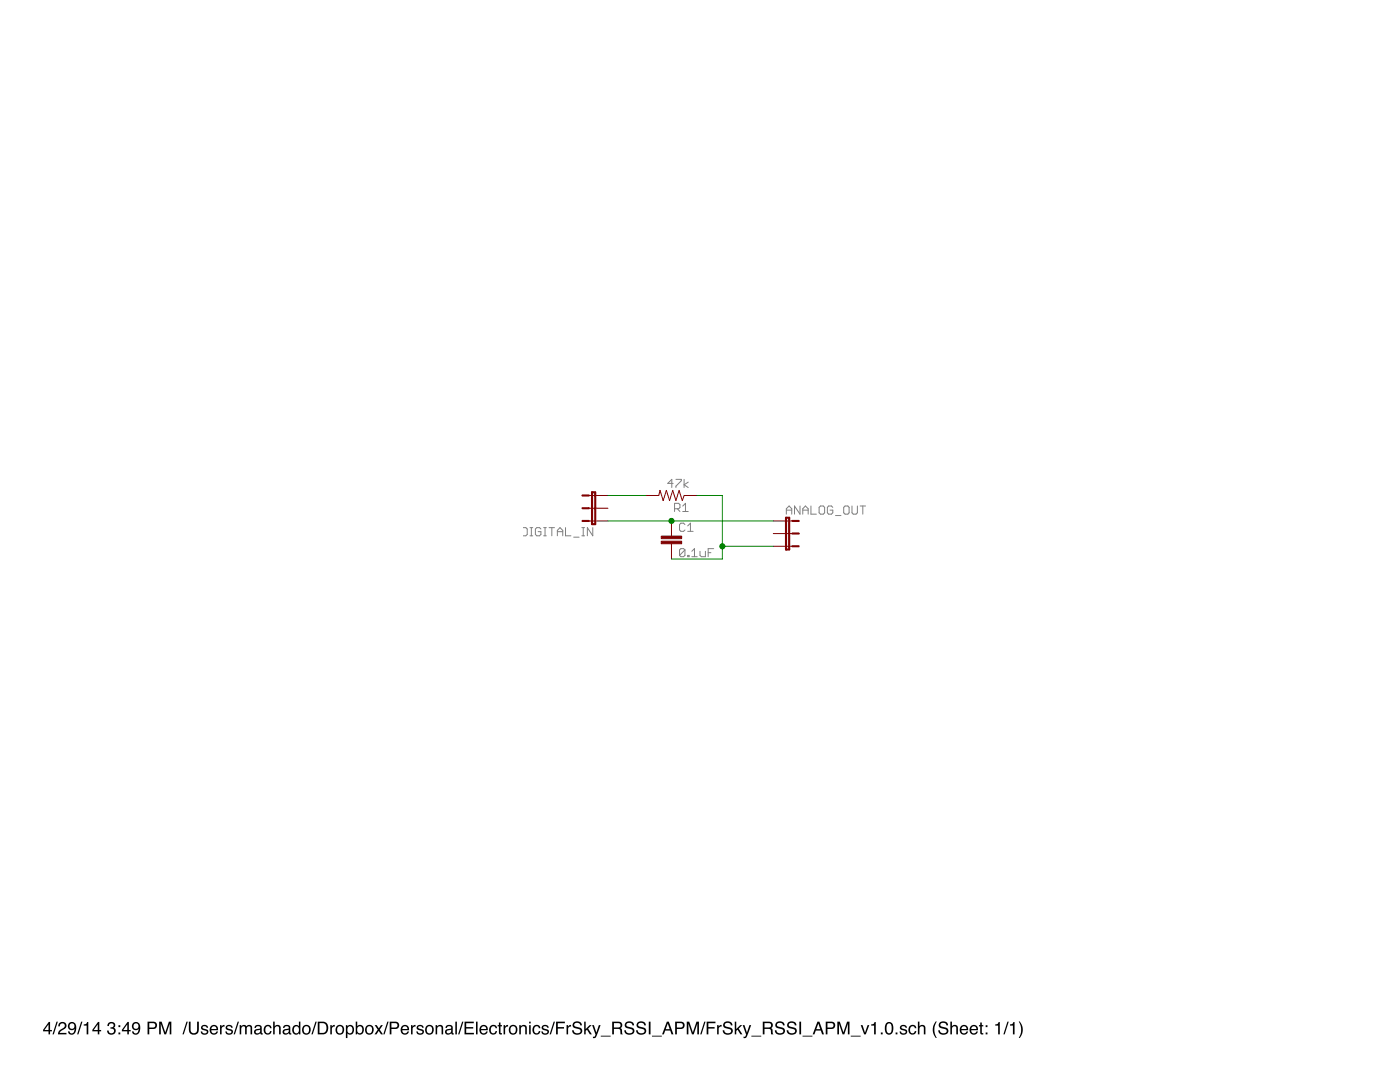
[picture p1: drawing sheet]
<svg xmlns="http://www.w3.org/2000/svg" width="279mm" height="216mm" viewBox="0 0 279 216" stroke-linecap="round" stroke-linejoin="round" font-family="sans-serif">
<path d="M9.7 204.4l-.8 1.1h.8zM9.7 203.9h.3v1.6h.4v.3h-.4v.6h-.3v-.6h-1.1v-.3zM11.3 203.9h.2l-.8 2.5h-.2zM11.9 204.1a.81 .81 0 0 1 1.3 .2 .81 .81 0 0 1-.6 1.2l-.5 .3-.2 .3h1.4v.3h-1.7a1.39 1.39 0 0 1 1.1-1.3 .5 .5 0 0 0 .2-.6 .5 .5 0 0 0-.7-.3 .5 .5 0 0 0-.3 .6h-.3zM13.8 204.2a.89 .89 0 0 1 1-.1 .89 .89 0 0 1 .4 1 1.04 1.04 0 0 1-1.3 1.3l-.3-.6h.3a.49 .49 0 0 0 .6 .4 .49 .49 0 0 0 .4-.6v-.3a.8 .8 0 0 1-1.2 0 .8 .8 0 0 1 .1-1.1zM13.9 204.7a.52 .52 0 0 0 1 0 .52 .52 0 0 0-1 0zM16.2 203.9h.3l-.8 2.5h-.3zM16.7 204.4l.5-.1 .2-.4h.2v2.5h-.3v-1.8h-.6zM19.5 204.4l-.8 1.1h.8zM19.6 203.9h.2v1.6h.4v.3h-.4v.6h-.3v-.6h-1.1v-.3zM21.7 204.1a.72 .72 0 0 1 1-.1 .72 .72 0 0 1 .1 1l-.1 .1a.8 .8 0 0 1 .2 1.1 .8 .8 0 0 1-1.2 .2l-.2-.3-.1-.5h.3a.51 .51 0 0 0 .4 .7 .51 .51 0 0 0 .6-.5 .51 .51 0 0 0-.6-.5v-.3a.45 .45 0 0 0 .6-.3 .45 .45 0 0 0-.3-.6 .45 .45 0 0 0-.6 .3l-.1 .3h-.3zM23.6 204.6h.4v.3h-.4zM23.6 206h.4v.4h-.4zM25.4 204.4l-.8 1.1h.8zM25.5 203.9h.2v1.6h.4v.3h-.4v.6h-.3v-.6h-1.1v-.3zM26.5 204.2a.89 .89 0 0 1 1.1-.1 .89 .89 0 0 1 .4 1 1.04 1.04 0 0 1-1.3 1.3l-.3-.6h.3a.49 .49 0 0 0 .5 .4 .49 .49 0 0 0 .4-.6l.1-.3a.8 .8 0 0 1-1.2 0 .8 .8 0 0 1 0-1.1zM26.6 204.7a.55 .55 0 0 0 1.1 0 .55 .55 0 0 0-1.1 0zM29.4 203.9h1.2a.73 .73 0 0 1 .7 .7 .73 .73 0 0 1-.7 .7h-.8v1.1h-.4zM29.8 204.2v.8h.7a.45 .45 0 0 0 .5-.4 .45 .45 0 0 0-.5-.4zM31.8 203.9h.5l.7 2.1 .7-2.1h.5v2.5h-.3v-2.1l-.7 2.1h-.4l-.7-2.1v2.1h-.3zM37.2 203.9h.3l-.8 2.5h-.3zM37.7 203.9h.3v1.5a.65 .65 0 0 0 .7 .8 .65 .65 0 0 0 .6-.8v-1.5h.4v1.4a1.01 1.01 0 0 1-1 1.2 1.01 1.01 0 0 1-1-1.2zM40.3 204.7a.74 .74 0 0 1 1.2 .4h-.3a.39 .39 0 0 0-.4-.3 .39 .39 0 0 0-.3 .3l.1 .1a.79 .79 0 0 1 1 .8 .8 .8 0 0 1-.9 .5 .8 .8 0 0 1-.6-.7h.3a.45 .45 0 0 0 .4 .4 .45 .45 0 0 0 .5-.4l-.1-.1a.93 .93 0 0 1-1.1-.8zM42.1 204.8a.85 .85 0 0 1 1-.2 .85 .85 0 0 1 .4 1h-1.3a.53 .53 0 0 0 .4 .6 .53 .53 0 0 0 .6-.4h.3a.9 .9 0 0 1-1.3 .6 .9 .9 0 0 1-.3-1.4zM42.3 204.9l-.1 .4h1l-.1-.3-.2-.2zM43.9 204.5h.3v.4l.3-.4h.3v.3a.5 .5 0 0 0-.6 .5v1.1h-.3zM45.2 204.7a.74 .74 0 0 1 1.2 .4h-.3a.39 .39 0 0 0-.4-.3 .39 .39 0 0 0-.3 .3l.1 .1a.79 .79 0 0 1 1 .8 .8 .8 0 0 1-.9 .5 .8 .8 0 0 1-.6-.7h.3a.45 .45 0 0 0 .4 .4 .45 .45 0 0 0 .5-.4l-.1-.1a.93 .93 0 0 1-1.1-.8zM47.4 203.9h.3l-.8 2.5h-.3zM47.8 204.5h.3v.3a.6 .6 0 0 1 1.1 0 .62 .62 0 0 1 .7-.3 .62 .62 0 0 1 .4 .7v1.2h-.3v-1.3a.4 .4 0 0 0-.5-.3 .4 .4 0 0 0-.3 .5v1.1h-.3v-1.2a.42 .42 0 0 0-.5-.4 .42 .42 0 0 0-.3 .6v1h-.3zM51.1 205.8a.44 .44 0 0 0 .5 .4 .44 .44 0 0 0 .3-.7zM50.9 204.7a.8 .8 0 0 1 1.3 .3v1.1l.2 .1v.2h-.3l-.2-.2a.63 .63 0 0 1-.9 .2 .63 .63 0 0 1-.1-.9l1-.3a.42 .42 0 0 0-.4-.5 .42 .42 0 0 0-.4 .4h-.3zM52.9 204.8a.76 .76 0 0 1 .8-.3 .76 .76 0 0 1 .5 .7h-.3a.51 .51 0 0 0-.7-.4 .51 .51 0 0 0-.3 .7 .49 .49 0 0 0 .4 .7 .49 .49 0 0 0 .6-.5h.3a.83 .83 0 0 1-1.1 .7 .83 .83 0 0 1-.5-1.2zM54.5 203.9h.3v.9a.65 .65 0 0 1 .8-.3 .65 .65 0 0 1 .4 .7v1.2h-.3v-1.2a.46 .46 0 0 0-.6-.4 .46 .46 0 0 0-.3 .6v1h-.3zM56.8 205.8a.44 .44 0 0 0 .5 .4 .44 .44 0 0 0 .3-.7zM56.6 204.7a.8 .8 0 0 1 1.3 .3v1.1l.2 .1v.2h-.3l-.2-.2a.63 .63 0 0 1-.9 .2 .63 .63 0 0 1-.1-.9l1-.3a.42 .42 0 0 0-.4-.5 .42 .42 0 0 0-.4 .4h-.3zM58.8 205a.69 .69 0 0 0-.2 .8 .69 .69 0 0 0 .8 .3 .73 .73 0 0 0 .3-.8 .73 .73 0 0 0-.7-.5zM58.7 204.6l.6-.1 .4 .3v-.9h.2v2.5h-.2v-.3a.8 .8 0 0 1-1.1 .2 .8 .8 0 0 1-.3-1zM60.8 204.9a.7 .7 0 0 0-.2 .9 .7 .7 0 0 0 .9 .3 .7 .7 0 0 0 .2-.9 .7 .7 0 0 0-.9-.3zM60.5 204.8a.94 .94 0 0 1 1.5 .6 .94 .94 0 0 1-1.3 .9l-.4-.5v-.6zM63 203.9h.2l-.8 2.5h-.3zM63.8 204.2v1.9h.6a.99 .99 0 0 0 .8-1 .99 .99 0 0 0-.8-.9zM63.4 203.9h1a1.29 1.29 0 0 1 1.1 1.2 1.29 1.29 0 0 1-1.1 1.3h-1zM65.9 204.5h.3v.4l.3-.4h.3v.3a.5 .5 0 0 0-.6 .5v1.1h-.3zM67.5 204.9a.7 .7 0 0 0-.2 .9 .7 .7 0 0 0 .8 .3 .7 .7 0 0 0 .2-.9 .7 .7 0 0 0-.8-.3zM67.2 204.8a.94 .94 0 0 1 1.5 .6 .94 .94 0 0 1-1.3 .9l-.4-.5v-.6zM69.5 204.9a.71 .71 0 0 0-.2 .8 .71 .71 0 0 0 .7 .4 .72 .72 0 0 0 .3-.8 .72 .72 0 0 0-.7-.5zM69 204.6h.3v.2a.75 .75 0 0 1 .9-.2 .75 .75 0 0 1 .5 .8 .78 .78 0 0 1-.4 .9 .78 .78 0 0 1-1-.1v.9h-.3zM71 203.9h.3v.9a.81 .81 0 0 1 1.1-.1 .81 .81 0 0 1 .2 1 .73 .73 0 0 1-.5 .7 .73 .73 0 0 1-.8-.2v.2h-.3zM71.4 204.9a.64 .64 0 0 0-.1 .9 .64 .64 0 0 0 .9 .2 .65 .65 0 0 0 .1-.9 .65 .65 0 0 0-.9-.2zM73.4 204.9a.7 .7 0 0 0-.2 .9 .7 .7 0 0 0 .8 .3 .7 .7 0 0 0 .2-.9 .7 .7 0 0 0-.8-.3zM73.1 204.8a.94 .94 0 0 1 1.5 .6 .94 .94 0 0 1-1.4 .9l-.3-.5v-.6zM74.8 204.5h.4l.4 .7 .4-.7 .4 .1-.6 .8 .6 1h-.4l-.4-.7-.5 .7h-.4l.7-1zM77.3 203.9h.3l-.8 2.5h-.3zM77.8 203.9h1.1a.73 .73 0 0 1 .8 .7 .73 .73 0 0 1-.8 .7h-.8v1.1h-.3zM78.1 204.2v.8h.7a.45 .45 0 0 0 .5-.4 .45 .45 0 0 0-.5-.4zM80.2 204.8a.85 .85 0 0 1 1-.2 .85 .85 0 0 1 .4 1h-1.3a.53 .53 0 0 0 .4 .6 .53 .53 0 0 0 .6-.4h.3a.9 .9 0 0 1-1.3 .6 .9 .9 0 0 1-.2-1.4zM80.4 204.9l-.1 .4h1l-.1-.3-.2-.2zM82 204.5h.3v.4l.4-.4h.2v.3a.5 .5 0 0 0-.6 .5v1.1h-.3zM83.3 204.7a.74 .74 0 0 1 1.2 .4h-.2a.39 .39 0 0 0-.4-.3 .39 .39 0 0 0-.4 .3l.2 .1a.79 .79 0 0 1 .9 .8 .8 .8 0 0 1-.8 .5 .8 .8 0 0 1-.7-.7h.3a.45 .45 0 0 0 .4 .4 .45 .45 0 0 0 .5-.4l-.1-.1a.93 .93 0 0 1-1-.8zM85.4 204.9a.7 .7 0 0 0-.2 .9 .7 .7 0 0 0 .8 .3 .7 .7 0 0 0 .2-.9 .7 .7 0 0 0-.8-.3zM85.1 204.8a.94 .94 0 0 1 1.5 .6 .94 .94 0 0 1-1.4 .9l-.3-.5v-.6zM86.9 204.5h.3v.3a.66 .66 0 0 1 .8-.3 .66 .66 0 0 1 .4 .7v1.2h-.3v-1.2a.46 .46 0 0 0-.5-.4 .46 .46 0 0 0-.4 .6v1h-.3zM89.2 205.8a.44 .44 0 0 0 .5 .4 .44 .44 0 0 0 .3-.7zM89 204.7a.8 .8 0 0 1 1.4 .3v1.1l.2 .1v.2h-.4l-.1-.2a.63 .63 0 0 1-.9 .2 .63 .63 0 0 1-.2-.9l1-.3a.42 .42 0 0 0-.3-.5 .42 .42 0 0 0-.5 .4h-.3zM90.9 203.9h.3v2.5h-.3zM92.2 203.9h.3l-.8 2.5h-.3zM92.7 203.9h1.9v.3h-1.6v.7h1.4v.3h-1.4v.9h1.6v.3h-1.9zM95 203.9h.3v2.5h-.3zM95.9 204.8a.85 .85 0 0 1 1-.2 .85 .85 0 0 1 .5 1h-1.4a.53 .53 0 0 0 .4 .6 .53 .53 0 0 0 .6-.4h.3a.9 .9 0 0 1-1.3 .6 .9 .9 0 0 1-.2-1.4zM96.2 204.9l-.2 .4h1v-.3l-.3-.2zM97.9 204.8a.76 .76 0 0 1 .8-.3 .76 .76 0 0 1 .5 .7h-.3a.51 .51 0 0 0-.7-.4 .51 .51 0 0 0-.3 .7 .49 .49 0 0 0 .4 .7 .49 .49 0 0 0 .6-.5h.3a.83 .83 0 0 1-1.1 .7 .83 .83 0 0 1-.5-1.2zM99.6 204h.3v.5h.3v.3h-.3v1.2l.3 .2v.2a.44 .44 0 0 1-.6-.4v-1.2h-.3v-.3h.3zM100.5 204.5h.3v.4l.3-.4h.3v.3a.5 .5 0 0 0-.6 .5v1.1h-.3zM102.1 204.9a.7 .7 0 0 0-.2 .9 .7 .7 0 0 0 .8 .3 .7 .7 0 0 0 .2-.9 .7 .7 0 0 0-.8-.3zM101.8 204.8a.94 .94 0 0 1 1.5 .6 .94 .94 0 0 1-1.4 .9l-.3-.5v-.6zM103.6 204.5h.3v.3a.66 .66 0 0 1 .8-.3 .66 .66 0 0 1 .4 .7v1.2h-.3v-1.2a.46 .46 0 0 0-.5-.4 .46 .46 0 0 0-.4 .6v1h-.3zM105.6 204.6h.3v1.8h-.3zM105.6 203.9h.3v.3h-.3zM106.5 204.8a.76 .76 0 0 1 .8-.3 .76 .76 0 0 1 .5 .7h-.3a.51 .51 0 0 0-.6-.4 .51 .51 0 0 0-.3 .7 .49 .49 0 0 0 .3 .7 .49 .49 0 0 0 .6-.5h.3a.83 .83 0 0 1-1 .7 .83 .83 0 0 1-.5-1.2zM108.3 204.7a.74 .74 0 0 1 1.2 .4h-.3a.39 .39 0 0 0-.4-.3 .39 .39 0 0 0-.4 .3l.2 .1a.79 .79 0 0 1 .9 .8 .8 .8 0 0 1-.8 .5 .8 .8 0 0 1-.7-.7h.3a.45 .45 0 0 0 .5 .4 .45 .45 0 0 0 .4-.4l-.1-.1a.93 .93 0 0 1-1-.8zM110.5 203.9h.3l-.8 2.5h-.3zM111 203.9h1.7v.3h-1.4v.7h1.3v.3h-1.3v1.2h-.3zM113.1 204.5h.3v.4l.3-.4h.3v.3a.5 .5 0 0 0-.6 .5v1.1h-.3zM114.5 204a1 1 0 0 1 1.6 .6h-.3a.59 .59 0 0 0-.6-.5 .59 .59 0 0 0-.6 .6l.1 .1a2.08 2.08 0 0 1 1.5 .7 1.02 1.02 0 0 1-.7 1 1.02 1.02 0 0 1-1.2-.5l-.1-.4h.3a.71 .71 0 0 0 .6 .6 .71 .71 0 0 0 .8-.5l-.2-.3a2.06 2.06 0 0 1-1.4-.6v-.4zM116.6 203.9h.3v1.4l.8-.8h.4l-.7 .7 .7 1.2h-.4l-.6-.9-.2 .2v.7h-.3zM118.2 204.5h.3l.5 1.6 .5-1.6h.4l-.8 2a.61 .61 0 0 1-.8 .6v-.3l.3 .1 .3-.5zM119.9 206.7h2v.1h-2zM122.5 204.2v.8h.8a.44 .44 0 0 0 .5-.4 .44 .44 0 0 0-.4-.4zM122.2 203.9h1.2a.69 .69 0 0 1 .8 .4 .69 .69 0 0 1-.4 .8l.3 .3 .2 1h-.4l-.1-.7a.39 .39 0 0 0-.5-.4h-.8v1.1h-.3zM124.9 204a1 1 0 0 1 1.6 .6h-.3a.59 .59 0 0 0-.6-.5 .59 .59 0 0 0-.6 .6l.2 .1a2.08 2.08 0 0 1 1.4 .7 1.02 1.02 0 0 1-.7 1 1.02 1.02 0 0 1-1.2-.5l-.1-.4h.3a.71 .71 0 0 0 .6 .6 .71 .71 0 0 0 .8-.5l-.2-.3a2.06 2.06 0 0 1-1.4-.6v-.4zM127.3 204a1 1 0 0 1 1.6 .6h-.3a.59 .59 0 0 0-.7-.5 .59 .59 0 0 0-.5 .6l.1 .1a2.08 2.08 0 0 1 1.4 .7 1.02 1.02 0 0 1-.7 1 1.02 1.02 0 0 1-1.1-.5l-.2-.4h.4a.71 .71 0 0 0 .6 .6 .71 .71 0 0 0 .7-.5l-.1-.3a2.06 2.06 0 0 1-1.4-.6v-.4zM129.5 203.9h.3v2.5h-.3zM130.1 206.7h2v.1h-2zM133.3 204.2l-.4 1.2h.8zM133.1 203.9h.4l.9 2.5h-.4l-.2-.8h-1l-.3 .8h-.4zM134.7 203.9h1.2a.73 .73 0 0 1 .7 .7 .73 .73 0 0 1-.7 .7h-.8v1.1h-.4zM135.1 204.2v.8h.7a.45 .45 0 0 0 .5-.4 .45 .45 0 0 0-.5-.4zM137.1 203.9h.4l.8 2.1 .7-2.1h.5v2.5h-.3v-2.1l-.8 2.1h-.3l-.7-2.1v2.1h-.3zM140.5 203.9h.3l-.8 2.5h-.3zM141 203.9h1.8v.3h-1.4v.7h1.2v.3h-1.2v1.2h-.4zM143.1 204.5h.3v.4l.3-.4h.3v.3a.5 .5 0 0 0-.6 .5v1.1h-.3zM144.6 204a1 1 0 0 1 1.6 .6h-.3a.59 .59 0 0 0-.7-.5 .59 .59 0 0 0-.5 .6l.1 .1a2.08 2.08 0 0 1 1.4 .7 1.02 1.02 0 0 1-.7 1 1.02 1.02 0 0 1-1.2-.5l-.1-.4h.4a.71 .71 0 0 0 .6 .6 .71 .71 0 0 0 .7-.5l-.1-.3a2.06 2.06 0 0 1-1.5-.6v-.4zM146.6 203.9h.3v1.4l.8-.8h.4l-.7 .7 .8 1.2h-.4l-.6-.9-.3 .2v.7h-.3zM148.2 204.5h.4l.5 1.6 .5-1.6h.3l-.7 2a.61 .61 0 0 1-.8 .6v-.3l.3 .1 .2-.5zM150 206.7h1.9v.1h-1.9zM152.6 204.2v.8h.8a.44 .44 0 0 0 .5-.4 .44 .44 0 0 0-.5-.4zM152.2 203.9h1.2a.69 .69 0 0 1 .8 .4 .69 .69 0 0 1-.3 .8l.3 .3 .1 1h-.4l-.1-.7a.39 .39 0 0 0-.4-.4h-.8v1.1h-.4zM155 204a1 1 0 0 1 1.6 .6h-.3a.59 .59 0 0 0-.7-.5 .59 .59 0 0 0-.5 .6l.1 .1a2.08 2.08 0 0 1 1.4 .7 1.02 1.02 0 0 1-.7 1 1.02 1.02 0 0 1-1.1-.5l-.2-.4h.4a.71 .71 0 0 0 .6 .6 .71 .71 0 0 0 .7-.5l-.1-.3a2.06 2.06 0 0 1-1.4-.6v-.4zM157.3 204a1 1 0 0 1 1.6 .6h-.3a.59 .59 0 0 0-.6-.5 .59 .59 0 0 0-.6 .6l.2 .1a2.08 2.08 0 0 1 1.4 .7 1.02 1.02 0 0 1-.7 1 1.02 1.02 0 0 1-1.2-.5l-.1-.4h.3a.71 .71 0 0 0 .6 .6 .71 .71 0 0 0 .8-.5l-.1-.3a2.06 2.06 0 0 1-1.5-.6v-.4zM159.5 203.9h.4v2.5h-.4zM160.2 206.7h1.9v.1h-1.9zM163.3 204.2l-.4 1.2h.8zM163.1 203.9h.4l.9 2.5h-.3l-.3-.8h-1l-.3 .8h-.3zM164.8 203.9h1.1a.73 .73 0 0 1 .8 .7 .73 .73 0 0 1-.8 .7h-.8v1.1h-.3zM165.1 204.2v.8h.7a.45 .45 0 0 0 .5-.4 .45 .45 0 0 0-.5-.4zM167.1 203.9h.5l.7 2.1 .8-2.1h.4v2.5h-.3v-2.1l-.7 2.1h-.3l-.8-2.1v2.1h-.3zM169.8 206.7h2v.1h-2zM171.8 204.5h.3l.5 1.6 .5-1.6h.4l-.7 1.9h-.3zM173.9 204.4l.4-.1 .2-.4h.3v2.5h-.4v-1.8h-.5zM175.8 206h.4v.4h-.4zM177 204.1a.91 .91 0 0 1 1 .1 .91 .91 0 0 1 .3 1 .9 .9 0 0 1-.4 1.1 .9 .9 0 0 1-1.1-.2 1.91 1.91 0 0 1 .2-2zM177.1 204.3a1.65 1.65 0 0 0 .1 1.8l.4 .1a1.49 1.49 0 0 0 0-2zM178.7 206h.4v.4h-.4zM179.8 204.7a.74 .74 0 0 1 1.2 .4h-.3a.39 .39 0 0 0-.4-.3 .39 .39 0 0 0-.4 .3l.2 .1a.79 .79 0 0 1 .9 .8 .8 .8 0 0 1-.8 .5 .8 .8 0 0 1-.7-.7h.3a.45 .45 0 0 0 .5 .4 .45 .45 0 0 0 .4-.4l-.1-.1a.93 .93 0 0 1-1-.8zM181.5 204.8a.76 .76 0 0 1 .8-.3 .76 .76 0 0 1 .6 .7h-.3a.51 .51 0 0 0-.7-.4 .51 .51 0 0 0-.3 .7 .49 .49 0 0 0 .4 .7 .49 .49 0 0 0 .6-.5h.3a.83 .83 0 0 1-1.1 .7 .83 .83 0 0 1-.5-1.2zM183.2 203.9h.3v.9a.65 .65 0 0 1 .8-.3 .65 .65 0 0 1 .4 .7v1.2h-.3v-1.2a.46 .46 0 0 0-.6-.4 .46 .46 0 0 0-.3 .6v1h-.3zM186.7 203.8h.2a3.1 3.1 0 0 0 .1 3.3h-.3a2.6 2.6 0 0 1 0-3.3zM187.6 204a1 1 0 0 1 1.6 .6h-.3a.59 .59 0 0 0-.6-.5 .59 .59 0 0 0-.6 .6l.1 .1a2.08 2.08 0 0 1 1.4 .7 1.02 1.02 0 0 1-.7 1 1.02 1.02 0 0 1-1.1-.5l-.1-.4h.3a.71 .71 0 0 0 .6 .6 .71 .71 0 0 0 .7-.5l-.1-.3a2.06 2.06 0 0 1-1.4-.6v-.4zM189.7 203.9h.3v.9a.65 .65 0 0 1 .7-.3 .65 .65 0 0 1 .5 .7v1.2h-.3v-1.2a.46 .46 0 0 0-.6-.4 .46 .46 0 0 0-.3 .6v1h-.3zM191.8 204.8a.85 .85 0 0 1 1-.2 .85 .85 0 0 1 .4 1h-1.3a.53 .53 0 0 0 .4 .6 .53 .53 0 0 0 .6-.4h.3a.9 .9 0 0 1-1.3 .6 .9 .9 0 0 1-.3-1.4zM192 204.9l-.1 .4h1l-.1-.3-.2-.2zM193.7 204.8a.85 .85 0 0 1 1.1-.2 .85 .85 0 0 1 .4 1h-1.4a.53 .53 0 0 0 .4 .6 .53 .53 0 0 0 .6-.4h.4a.9 .9 0 0 1-1.3 .6 .9 .9 0 0 1-.3-1.4zM194 204.9l-.2 .4h1.1l-.1-.3-.3-.2zM195.6 204h.3v.5h.3v.3h-.3v1.2l.3 .2v.2a.44 .44 0 0 1-.6-.4v-1.2h-.2v-.3h.2zM196.7 204.6h.4v.3h-.4zM196.7 206h.4v.4h-.4zM198.6 204.4l.5-.1 .2-.4h.2v2.5h-.3v-1.8h-.6zM201.1 203.9h.2l-.8 2.5h-.3zM201.6 204.4l.4-.1 .2-.4h.3v2.5h-.4v-1.8h-.5zM203.3 203.8h.2l.3 .5a2.54 2.54 0 0 1-.3 2.8h-.2a3.1 3.1 0 0 0 0-3.3z" fill-rule="evenodd" fill="#000"/>
<g fill="none" stroke="#808080" stroke-width=".2">
<path d="M134.3 96.5h-1l.8-.8v1.6M134.9 95.7h1.1v.2l-1.1 1.1v.3M136.5 95.7v1.6M137.4 96.2l-.9 .5 .9 .6M104.5 105.3h.4l.3 .3v1l-.3 .3h-.4M105.8 106.9h.5M105.8 105.3h.5M106 105.3v1.6M107.9 105.6l-.2-.3h-.6l-.3 .3v1l.3 .3h.6l.2-.3v-.5h-.5M108.5 106.9h.5M108.5 105.3h.5M108.8 105.3v1.6"/>
<path d="M109.6 105.3h1.1M110.1 105.3v1.6M111.2 106.1h1.1M111.2 106.9v-1.1l.6-.5 .5 .5v1.1M112.9 105.3v1.6h1M114.5 107.2h1.1M116.1 106.9h.6M116.1 105.3h.6M116.4 105.3v1.6M118.3 105.3v1.6l-1.1-1.6v1.6M134.6 101.5h.8l.3-.2v-.6l-.3-.3h-.8v1.7M135.2 101.5l.5 .6"/>
<path d="M136.2 101l.6-.6v1.7M136.2 102.1h1.2M136.7 104.7l-.3-.3h-.5l-.3 .3v1l.3 .3h.5l.3-.3M136.7 109.7l-.3-.2h-.5l-.3 .2v1.1M136.7 109.7v1.1l-.3 .3h-.5l-.3-.3M136.7 109.7l-1.1 1.1M137.2 110.8h.3v.3h-.3zM137.2 106h1.1M137.2 104.9l.6-.5v1.6M138.1 111.1h1M138.1 110l.5-.5v1.6M139.7 110v.8l.3 .3h.8v-1.1"/>
<path d="M141.3 110.3h.6M142.4 109.5h-1.1v1.6M156.9 102.6v-1.1l.6-.5 .5 .5v1.1M156.9 101.8h1.1M159.7 101v1.6l-1.1-1.6v1.6M160.2 101.8h1.1M160.2 102.6v-1.1l.5-.5 .6 .5v1.1M161.8 101v1.6h1.1M163.5 101.2l.2-.2h.6l.3 .2v1.1l-.3 .3h-.6l-.2-.3zM166.2 101.2l-.3-.2h-.5l-.3 .2v1.1l.3 .3h.5l.3-.3v-.5h-.5M166.8 102.9h1M168.4 101.2l.3-.2h.5l.3 .2v1.1l-.3 .3h-.5l-.3-.3z"/>
<path d="M170 101v1.3l.3 .3h.5l.3-.3v-1.3M171.7 101h1M172.2 101v1.6"/>
</g>
<path d="M117.5 98.9h3.8M128.9 98.9h2.6l.2-1 .7 2 .6-2 .6 2 .7-2 .6 2 .6-2 .7 2 .3-1h2.6M117.5 103.9h3.8M117.5 101.4h3.8M134 103.9v3.1M134 108.5v3M154.3 103.9h3.8M154.3 106.5h3.8M154.3 109h3.8" fill="none" stroke="#800000" stroke-width=".2"/>
<path d="M116.2 98.9h1.3M118.2 98.2h.6v6.4h-.6zM116.2 103.9h1.3M116.2 101.4h1.3M156.9 103.3h.6v6.3h-.6zM158.1 103.9h1.3M158.1 106.5h1.3M158.1 109h1.3" fill="none" stroke="#800000" stroke-width=".42"/>
<g fill="#800000" stroke="#800000" stroke-width=".2">
<path d="M132 108h4v.5h-4z"/>
<path d="M132 107h4v.5h-4z"/>
</g>
<path d="M121.3 98.9h7.6M139.1 98.9h5.1v12.6h-10.2M121.3 103.9h33M144.2 109h10.1" fill="none" stroke="#008000" stroke-width=".2"/>
<g fill="#008000" stroke="#008000" stroke-width=".2">
<circle cx="144.2" cy="109" r=".51"/>
<circle cx="134" cy="103.9" r=".51"/>
</g>
</svg>
